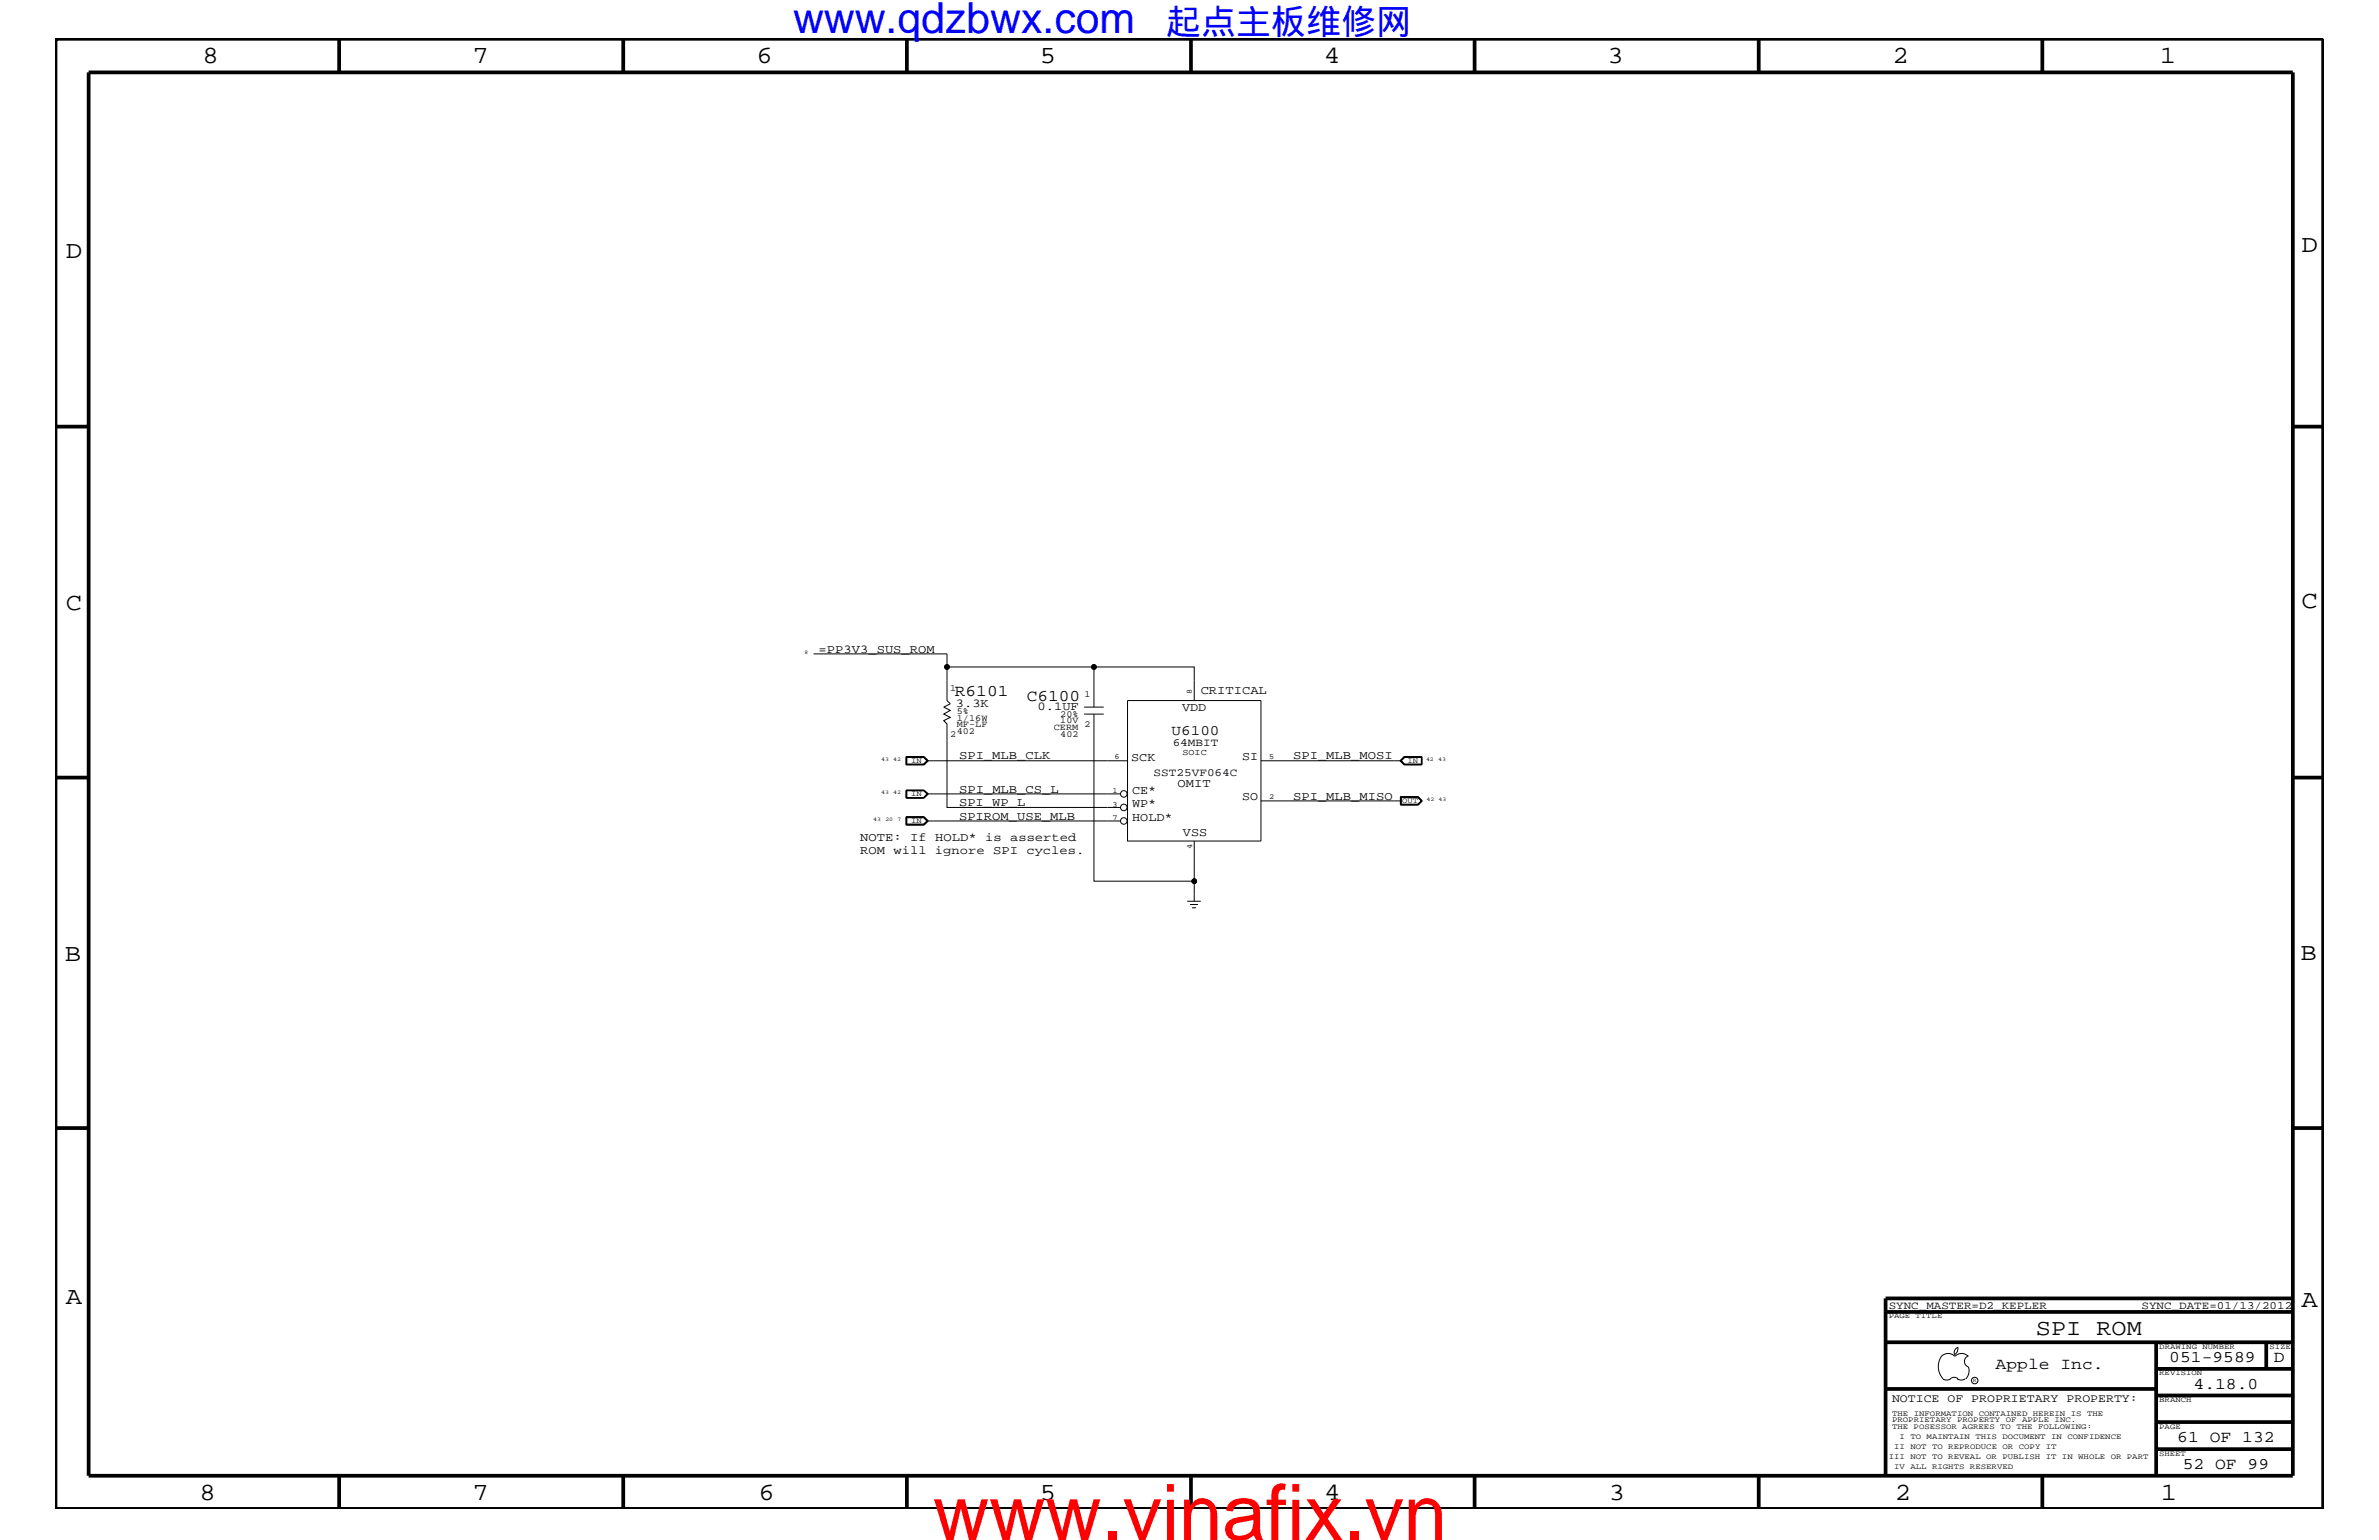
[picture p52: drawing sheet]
<svg xmlns="http://www.w3.org/2000/svg" width="432mm" height="279mm" viewBox="0 0 432 279" stroke-linecap="round" stroke-linejoin="round" font-family="sans-serif">
<defs><g id="words">
<text font-size="14.1" fill="#f00" x="169.3" y="279.4">www.vinafix.vn</text>
<text font-size="7.8" fill="#00f" x="143.9" y="6">www.qdzbwx.com</text>
<text font-size="6.3" fill="#00f" x="211.7" y="6.2">起点主板维修网</text>
<g font-size="4.5">
<text x="36.7" y="11.5">8</text>
<text x="85.8" y="11.5">7</text>
<text x="137.3" y="11.5">6</text>
<text x="188.7" y="11.5">5</text>
<text x="240.3" y="11.5">4</text>
<text x="291.8" y="11.5">3</text>
<text x="343.5" y="11.5">2</text>
<text x="392" y="11.5">1</text>
<text x="11.9" y="46.8">D</text>
<text x="417.7" y="45.7">D</text>
<text x="11.9" y="110.6">C</text>
<text x="417.7" y="110.3">C</text>
<text x="11.8" y="174.3">B</text>
<text x="417.6" y="174.2">B</text>
<text x="11.9" y="236.7">A</text>
<text x="417.7" y="237.1">A</text>
<text x="36.2" y="272.1">8</text>
<text x="85.8" y="272.1">7</text>
<text x="137.7" y="272.1">6</text>
<text x="188.7" y="272.1">5</text>
<text x="240.4" y="272.1">4</text>
<text x="292" y="272.1">3</text>
<text x="343.9" y="272.1">2</text>
<text x="392.2" y="272.1">1</text>
</g>
<text font-size="4.1" x="369.5" y="242.3">SPI ROM</text>
<g font-size="3">
<text x="173.3" y="126.4">R6101</text>
<text x="186.4" y="127.1">C6100</text>
<text x="362.2" y="248.4">Apple Inc.</text>
<text x="393.7" y="247.1">051-9589</text>
<text x="398.1" y="252">4.18.0</text>
<text x="412.7" y="247.1">D</text>
<text x="395.2" y="261.6">61 OF 132</text>
<text x="396.2" y="266.6">52 OF 99</text>
</g>
<text font-size="2.6" x="212.6" y="133.3">U6100</text>
<g font-size="2.2">
<text x="148.6" y="118.4">=PP3V3_SUS_ROM</text>
<text x="217.9" y="125.9">CRITICAL</text>
<text x="173.5" y="128.2">3.3K</text>
<text x="188.3" y="128.9">0.1UF</text>
<text x="214.5" y="129.1">VDD</text>
<text x="174.1" y="137.8">SPI_MLB_CLK</text>
<text x="225.5" y="138">SI</text>
<text x="234.7" y="137.8">SPI_MLB_MOSI</text>
<text x="174.1" y="143.9">SPI_MLB_CS_L</text>
<text x="205.3" y="138">SCK</text>
<text x="213.7" y="142.9">OMIT</text>
<text x="174.1" y="148.7">SPIROM_USE_MLB</text>
<text x="174.1" y="146.2">SPI_WP_L</text>
<text x="205.5" y="144.1">CE*</text>
<text x="205.5" y="146.5">WP*</text>
<text x="205.5" y="149">HOLD*</text>
<text x="225.5" y="145.2">SO</text>
<text x="234.7" y="145.1">SPI_MLB_MISO</text>
<text x="156.1" y="155">ROM will ignore SPI cycles.</text>
<text x="156.1" y="152.6">NOTE: If HOLD* is asserted</text>
<text x="214.7" y="151.8">VSS</text>
</g>
<text font-size="2.1" x="343.4" y="254.4">NOTICE OF PROPRIETARY PROPERTY:</text>
<g font-size="2">
<text x="212.9" y="135.3">64MBIT</text>
<text x="209.4" y="140.8">SST25VF064C</text>
<text x="342.8" y="237.4">SYNC_MASTER=D2_KEPLER</text>
<text x="388.7" y="237.4">SYNC_DATE=01/13/2012</text>
</g>
<g font-size="1.7">
<text x="172.5" y="125.3">1</text>
<text x="173.7" y="130.8">1/16W</text>
<text x="173.7" y="131.9">MF-LF</text>
<text x="173.7" y="129.6">5%</text>
<text x="192.4" y="131.3">10V</text>
<text x="192.4" y="130.2">20%</text>
<text x="196.8" y="126.5">1</text>
<text x="196.8" y="131.9">2</text>
<text x="172.5" y="133.8">2</text>
<text x="173.7" y="133.2">402</text>
<text x="191.3" y="132.4">CERM</text>
<text x="192.4" y="133.6">402</text>
</g>
<text font-size="1.6" x="214.6" y="137">SOIC</text>
<g font-size="1.4">
<text x="216.3" y="125.8" transform="rotate(-90 216.3 125.8)">8</text>
<text x="202.3" y="137.8">6</text>
<text x="230.4" y="137.7">5</text>
<text x="165.4" y="138.4">IN</text>
<text x="201.9" y="143.9">1</text>
<text x="255.4" y="138.4">IN</text>
<text x="165.4" y="144.5">IN</text>
<text x="165.4" y="149.3">IN</text>
<text x="201.9" y="148.7">7</text>
<text x="201.9" y="146.3">3</text>
<text x="230.4" y="145">2</text>
<text x="254.5" y="145.7">OUT</text>
<text x="216.4" y="154" transform="rotate(-90 216.4 154)">4</text>
<text x="342.8" y="239.2">PAGE TITLE</text>
<text x="391.9" y="244.7">DRAWING NUMBER</text>
<text x="411.9" y="244.7">SIZE</text>
<text x="391.9" y="249.5">REVISION</text>
<text x="343.4" y="256.8">THE INFORMATION CONTAINED HEREIN IS THE</text>
<text x="391.9" y="254.4">BRANCH</text>
<text x="343.4" y="258">PROPRIETARY PROPERTY OF APPLE INC.</text>
<text x="343.4" y="259.3">THE POSESSOR AGREES TO THE FOLLOWING:</text>
<text x="343.8" y="262.9">II NOT TO REPRODUCE OR COPY IT</text>
<text x="344.8" y="261.1">I TO MAINTAIN THIS DOCUMENT IN CONFIDENCE</text>
<text x="391.9" y="259.3">PAGE</text>
<text x="342.8" y="264.7">III NOT TO REVEAL OR PUBLISH IT IN WHOLE OR PART</text>
<text x="343.8" y="266.6">IV ALL RIGHTS RESERVED</text>
<text x="391.9" y="264.1">SHEET</text>
</g>
<g font-size="1">
<text x="146" y="118.6">8</text>
<text x="159.9" y="138">43</text>
<text x="162.1" y="138">42</text>
<text x="258.8" y="138">42</text>
<text x="261" y="138">43</text>
<text x="158.5" y="149">43</text>
<text x="159.9" y="144">43</text>
<text x="160.7" y="149">20</text>
<text x="162.1" y="144">42</text>
<text x="162.9" y="149">7</text>
<text x="258.9" y="145.3">42</text>
<text x="261.1" y="145.3">43</text>
<text x="358.1" y="250.7">R</text>
</g>
</g></defs>
<g fill="none" stroke="#000" stroke-width=".18">
<path d="M147.7 118.6h24.2v8.5l.6 .6-1.2 .6 1.2 .6-1.2 .7 1.2 .6-1.2 .5 .6 .6v15.2h31.5M164.4 137.3h3.3l.8 .7-.8 .8h-3.3zM164.6 137.4h3.1l.5 .6-.5 .6h-3.1zM167.7 137.3l.6 .7-.6 .7M167.7 137.3l.7 .7-.7 .7M167.7 137.3h-3.2v1.4h3.2M168.2 138h36.5M171.9 121h26.7M196.8 129.6h3.5M196.8 128.3h3.5M198.6 129.6v30.3h18.2v-7.3M204.7 127.1h24.2v25.5h-24.2z"/>
<path d="M216.8 127.1v-6.1h-18.2v7.3M228.9 138h25.5M254.9 137.3l-.6 .7 .6 .7M254.9 138.7h3.2M254.9 137.3h3.2v1.5h-3.2l-.8-.8zM254.9 137.3h3.2M254.9 137.3l-.7 .7 .7 .7M258 137.4h-3.1l-.5 .6 .5 .6h3.1M258 137.3v1.4M164.4 143.4h3.3l.8 .6-.8 .8h-3.3zM164.4 148.2h3.3l.8 .7-.8 .8h-3.3zM164.5 144.7h3.2"/>
<path d="M164.5 143.4v1.4M164.5 149.5h3.2M164.5 143.4h3.2l.5 .6M164.5 148.3h3.2l.6 .6-.6 .6M167.7 143.4l.7 .6-.7 .8M167.7 148.2l.7 .7-.7 .7h-3.2v-1.4M167.7 144.7l.6-.7-.6-.6h-3.1v1.3M168.2 144l-.5 .7M168.2 148.9l-.5 .6M168.2 144h35.2M168.2 148.9h35.2M168.2 148.9l-.5-.5h-3.1v1.1"/>
<path d="M216.8 159.9v3.6M228.9 145.3h25.5M254.2 144.5h3.2l.8 .8-.8 .8h-3.2zM254.2 146h3.2M254.4 144.7h2.9l.7 .6-.7 .6h-2.9zM257.4 144.5l.7 .8-.7 .7M258 145.3l-.6 .7M258 145.3l-.6-.7h-3.1v1.4M215.5 163.5h2.4M216 164.1h1.4M216.3 164.7h.8M352.4 246.1a1.69 1.69 0 0 1 2.4 0"/>
<path d="M352.4 246a3.3 3.3 0 0 0 .3 4.1M352.6 250.2l.7 .2 .7-.2M354 250.2l.7-.3 .7 .3M354.8 246.1a1.69 1.69 0 0 1 2.5 0M355.3 250.2l.7 .2 .7-.2M355.3 244.4l.1 .3a1.18 1.18 0 0 1-.6 1M355.4 244.4a.99 .99 0 0 0-.6 1.4M357.2 246a1.04 1.04 0 0 0-.6 1 1.04 1.04 0 0 0 .6 1M357.3 248l.1 .7a2.11 2.11 0 0 1-.6 1.5"/>
<circle cx="171.9" cy="121" r=".42"/>
<circle cx="198.6" cy="121" r=".42"/>
<circle cx="204" cy="144" r=".59"/>
<circle cx="204" cy="146.5" r=".59"/>
<circle cx="204" cy="148.9" r=".59"/>
<circle cx="216.8" cy="159.9" r=".42"/>
<circle cx="358.4" cy="250.5" r=".59"/>
</g>
<g fill="none" stroke="#000" stroke-width=".68" stroke-linecap="butt">
<path d="M10.1 7h411.6v266.8h-411.6zM16.1 13.1h400.1v254.6h-400.1zM61.6 7v6.1M113.1 7v6.1M164.6 7v6.1M216.2 7v6.1M267.6 7v6.1M319.2 7v6.1M370.7 7v6.1M10.1 77.4h6M416.2 77.4h5.5M10.1 141.1h6"/>
<path d="M416.2 141.1h5.5M10.1 204.7h6M416.2 204.7h5.5M342.2 238h74M416.2 235.6h-74v32.1M342.2 243.5h74M342.2 252h49.2M391.4 258h24.8M391.4 253.2h24.8M391.4 248.4h24.8M391.4 243.5v24.2M411.3 243.5v4.9"/>
<path d="M61.6 267.7v6.1M113.1 267.7v6.1M164.6 267.7v6.1M216.2 268v5.8M267.6 267.7v6.1M319.2 267.7v6.1M370.7 267.7v6.1M391.4 262.9h24.8"/>
</g>
<g fill="#000">
<circle cx="171.9" cy="121" r=".42"/>
<circle cx="198.6" cy="121" r=".42"/>
<circle cx="216.8" cy="159.9" r=".42"/>
</g>
<use href="#words"/>
</svg>
